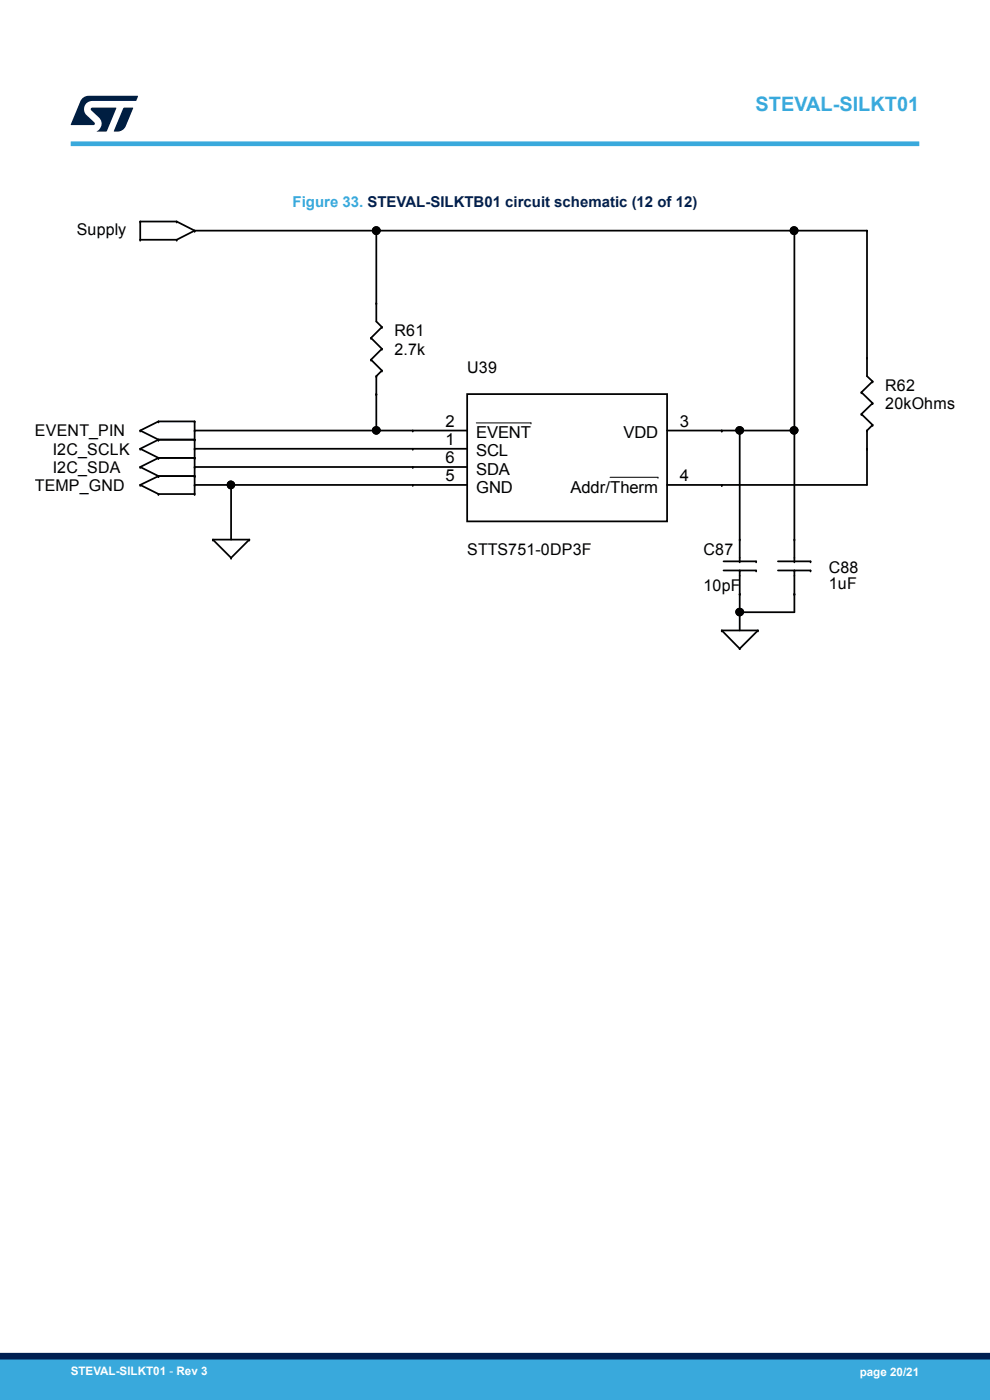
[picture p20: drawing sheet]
<svg xmlns="http://www.w3.org/2000/svg" width="210mm" height="297mm" viewBox="0 0 210 297" stroke-linecap="round" stroke-linejoin="round" font-family="sans-serif">
<defs><g id="words">
<text font-size="4.2" fill="#39a9dc" x="160.3" y="23.5">STEVAL-SILKT01</text>
<g font-size="3.5">
<text x="94.5" y="94.4">1</text>
<text x="94.5" y="90.5">2</text>
<text x="101" y="93">EVENT</text>
<text x="132.3" y="93">VDD</text>
<text x="144.2" y="90.5">3</text>
<text x="94.5" y="98.3">6</text>
<text x="101" y="96.8">SCL</text>
<text x="101" y="100.7">SDA</text>
<text x="94.5" y="102.1">5</text>
<text x="101" y="104.5">GND</text>
<text x="121" y="104.5">Addr/Therm</text>
<text x="144.2" y="102.1">4</text>
</g>
<g font-size="3.4">
<text x="16.3" y="49.8">Supply</text>
<text x="83.7" y="71.4">R61</text>
<text x="83.7" y="75.2">2.7k</text>
<text x="99.1" y="79.1">U39</text>
<text x="187.8" y="83">R62</text>
<text x="187.8" y="86.8">20kOhms</text>
<text x="7.4" y="92.6">EVENT_PIN</text>
<text x="11.2" y="96.5">I2C_SCLK</text>
<text x="11.2" y="100.3">I2C_SDA</text>
<text x="7.4" y="104.2">TEMP_GND</text>
<text x="99.1" y="117.7">STTS751-0DP3F</text>
<text x="149.2" y="117.7">C87</text>
<text x="149.2" y="125.3">10pF</text>
<text x="175.8" y="121.5">C88</text>
<text x="175.8" y="125">1uF</text>
</g>
<text font-size="3.2" fill="#39a9dc" x="62.1" y="43.8">Figure 33. STEVAL-SILKTB01 circuit schematic (12 of 12)</text>
<g font-size="2.5" fill="#fff">
<text x="15" y="291.6">STEVAL-SILKT01 - Rev 3</text>
<text x="182.4" y="291.9">page 20/21</text>
</g>
</g></defs>
<g fill="none" stroke="#000" stroke-width=".37">
<path d="M29.7 47h7.8l3.8 1.9-3.8 2h-7.8zM41.3 48.9h142.6v30.9l1.2 1.1-2.4 2.3 2.4 2.3-2.4 2.3 2.4 2.4-1.2 1.1v11.6h-42.4M79.8 48.9v19.3l1.2 1.2-2.3 2.3 2.3 2.3-2.3 2.3 2.3 2.3-1.2 1.2v11.5M168.5 48.9v70.2M33.6 93.3l-3.9 1.9 3.9 1.9M33.6 97.1l-3.9 2 3.9 1.9M33.6 93.3l-3.9-2 3.9-1.9h7.7v15.4h-7.7l-3.9-1.9 3.9-1.9M33.6 93.3h7.7M33.6 97.1h7.7M41.3 95.2h57.8M41.3 99.1h57.8M41.3 91.3h57.8"/>
<path d="M99.1 83.6h42.4v27h-42.4zM141.5 91.3h27M156.9 91.3v27.8M33.6 101h7.7M41.3 102.9h57.8M45.2 114.5h7.7l-3.9 3.8zM49 102.9v11.6M153.5 119.1h6.9M165 119.1h6.9M153.1 133.7h7.7l-3.9 3.9zM153.5 121h6.9M156.9 121v12.7"/>
<path d="M165 121h6.9M168.5 121v8.9h-11.6"/>
<circle cx="79.8" cy="48.9" r=".75"/>
<circle cx="168.4" cy="48.9" r=".75"/>
<circle cx="79.8" cy="91.3" r=".73"/>
<circle cx="156.9" cy="91.3" r=".73"/>
<circle cx="168.5" cy="91.3" r=".73"/>
<circle cx="49" cy="102.9" r=".73"/>
<circle cx="156.9" cy="129.8" r=".73"/>
</g>
<g fill="#000">
<circle cx="29.7" cy="47" r=".19"/>
<circle cx="29.7" cy="50.9" r=".19"/>
<circle cx="37.5" cy="50.9" r=".19"/>
<circle cx="37.5" cy="47" r=".19"/>
<circle cx="41.3" cy="48.9" r=".19"/>
<circle cx="79.8" cy="48.9" r=".19"/>
<circle cx="168.5" cy="48.9" r=".19"/>
<circle cx="183.9" cy="48.9" r=".19"/>
<circle cx="78.7" cy="76.3" r=".19"/>
<circle cx="78.7" cy="71.7" r=".19"/>
<circle cx="79.8" cy="79.8" r=".19"/>
<circle cx="79.8" cy="64.3" r=".19"/>
<circle cx="81" cy="74" r=".19"/>
<circle cx="81" cy="78.6" r=".19"/>
<circle cx="81" cy="69.4" r=".19"/>
<circle cx="183.9" cy="75.9" r=".19"/>
<circle cx="29.7" cy="91.3" r=".19"/>
<circle cx="29.7" cy="95.2" r=".19"/>
<circle cx="29.7" cy="99.1" r=".19"/>
<circle cx="33.6" cy="93.3" r=".19"/>
<circle cx="33.6" cy="89.4" r=".19"/>
<circle cx="33.6" cy="97.1" r=".19"/>
<circle cx="41.3" cy="91.3" r=".19"/>
<circle cx="41.3" cy="89.4" r=".19"/>
<circle cx="41.3" cy="97.1" r=".19"/>
<circle cx="41.3" cy="99.1" r=".19"/>
<circle cx="41.3" cy="93.3" r=".19"/>
<circle cx="41.3" cy="95.2" r=".19"/>
<circle cx="79.8" cy="83.6" r=".19"/>
<circle cx="79.8" cy="91.3" r=".19"/>
<circle cx="87.6" cy="91.3" r=".19"/>
<circle cx="87.6" cy="95.2" r=".19"/>
<circle cx="87.6" cy="99.1" r=".19"/>
<circle cx="153.1" cy="91.3" r=".19"/>
<circle cx="156.9" cy="91.3" r=".19"/>
<circle cx="168.5" cy="91.3" r=".19"/>
<circle cx="182.7" cy="87.8" r=".19"/>
<circle cx="182.7" cy="83.2" r=".19"/>
<circle cx="183.9" cy="91.3" r=".19"/>
<circle cx="183.9" cy="95.2" r=".19"/>
<circle cx="185.1" cy="90.2" r=".19"/>
<circle cx="185.1" cy="80.9" r=".19"/>
<circle cx="185.1" cy="85.5" r=".19"/>
<circle cx="29.7" cy="102.9" r=".19"/>
<circle cx="33.6" cy="101" r=".19"/>
<circle cx="33.6" cy="104.8" r=".19"/>
<circle cx="41.3" cy="104.8" r=".19"/>
<circle cx="41.3" cy="101" r=".19"/>
<circle cx="41.3" cy="102.9" r=".19"/>
<circle cx="45.2" cy="114.5" r=".19"/>
<circle cx="49" cy="118.3" r=".19"/>
<circle cx="49" cy="102.9" r=".19"/>
<circle cx="52.9" cy="114.5" r=".19"/>
<circle cx="87.6" cy="102.9" r=".19"/>
<circle cx="153.1" cy="102.9" r=".19"/>
<circle cx="156.9" cy="119.1" r=".19"/>
<circle cx="156.9" cy="114.5" r=".19"/>
<circle cx="160.4" cy="119.1" r=".19"/>
<circle cx="168.5" cy="114.5" r=".19"/>
<circle cx="168.5" cy="119.1" r=".19"/>
<circle cx="171.9" cy="119.1" r=".19"/>
<circle cx="153.1" cy="133.7" r=".19"/>
<circle cx="156.9" cy="129.9" r=".19"/>
<circle cx="156.9" cy="121" r=".19"/>
<circle cx="156.9" cy="137.6" r=".19"/>
<circle cx="156.9" cy="126" r=".19"/>
<circle cx="160.4" cy="121" r=".19"/>
<circle cx="160.8" cy="133.7" r=".19"/>
<circle cx="168.5" cy="126" r=".19"/>
<circle cx="168.5" cy="121" r=".19"/>
<circle cx="171.9" cy="121" r=".19"/>
</g>
<path d="M101 89.7h11.6M112.6 89.7h.1M129.4 101.3h10.2M139.6 101.3h.1" fill="none" stroke="#000" stroke-width=".21"/>
<g fill="#000">
<circle cx="79.8" cy="48.9" r=".75"/>
<circle cx="168.4" cy="48.9" r=".75"/>
<circle cx="79.8" cy="91.3" r=".73"/>
<circle cx="156.9" cy="91.3" r=".73"/>
<circle cx="168.5" cy="91.3" r=".73"/>
<circle cx="49" cy="102.9" r=".73"/>
<circle cx="156.9" cy="129.8" r=".73"/>
</g>
<path d="M15 30.5h180" fill="none" stroke="#39a9dc" stroke-width="1"/>
<g fill="#001e41">
<path d="M17.6 20.8l1.2-.5 10.5 .1-.5 1h-9.2a1.74 1.74 0 0 0-1.6 1 1.74 1.74 0 0 0 .3 2l1.7 1.6 .1 .2-.1 .3h-5l2.1-5z"/>
<path d="M26.2 22.9h2.1l-1.6 3.9a1.92 1.92 0 0 1-1.8 1.1h-.7l-.1-.1z"/>
<path d="M19.4 22.9l5.2-.1 .1 .1-2.1 5h-2.1a1.85 1.85 0 0 0 .5-2.9l-1.6-1.6-.2-.2z"/>
</g>
<g fill="#39a9dc">
<path d="M0 288.4h210v8.6h-210z" fill-rule="evenodd"/>
<path d="M-.1 288.4h210.2v4.4h-210.2z" fill-rule="evenodd"/>
</g>
<path d="M0 287.7h210" fill="none" stroke="#002052" stroke-width="1.4"/>
<use href="#words"/>
</svg>
